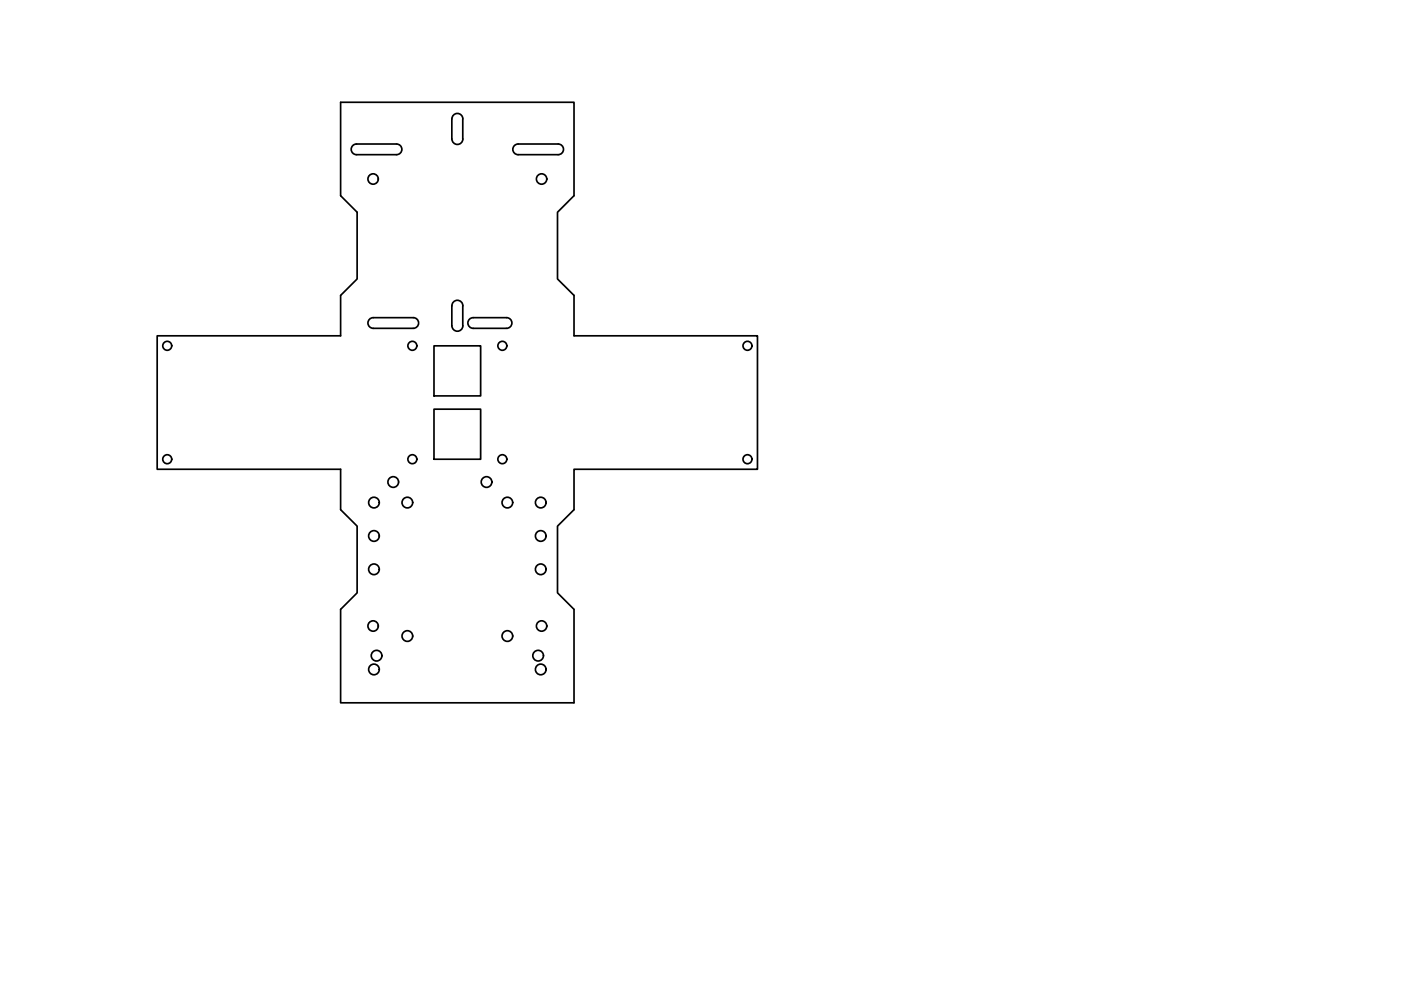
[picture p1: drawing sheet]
<svg xmlns="http://www.w3.org/2000/svg" width="420mm" height="297mm" viewBox="0 0 420 297" stroke-linecap="round" stroke-linejoin="round" font-family="sans-serif">
<!-- layer: Visible -->
<g fill="none" stroke="#000" stroke-width=".51">
<path d="M102.2 30.7h69.9v28l-4.9 4.9v20l4.9 4.9v12.2h55.1v40h-55.1v12.1l-4.9 4.9v20l4.9 5v28h-69.9v-28l4.9-5v-20l-4.9-4.9v-12.1h-55.1v-40h55.1v-12.2l4.9-4.9v-20l-4.9-4.9zM135.5 35.7v6M135.5 35.6a1.64 1.64 0 0 1 1.7-1.6 1.64 1.64 0 0 1 1.6 1.6M138.8 35.7v6a1.64 1.64 0 0 1-1.6 1.6 1.64 1.64 0 0 1-1.7-1.6M106 43.5l.9-.3h12a1.6 1.6 0 0 1 1.6 1.6 1.6 1.6 0 0 1-1.6 1.6h-12a1.6 1.6 0 0 1-1.5-1.1 1.6 1.6 0 0 1 .6-1.8zM155.4 43.2h12a1.6 1.6 0 0 1 1.6 1.6 1.6 1.6 0 0 1-1.6 1.6h-12M155.4 43.2a1.6 1.6 0 0 0-1.6 1.6 1.6 1.6 0 0 0 1.6 1.6M111 95.5l.9-.3h12a1.6 1.6 0 0 1 1.6 1.6 1.6 1.6 0 0 1-1.6 1.6h-12a1.6 1.6 0 0 1-1.5-1.1 1.6 1.6 0 0 1 .6-1.8zM135.5 91.7v5.9M135.5 91.6a1.64 1.64 0 0 1 1.7-1.6 1.64 1.64 0 0 1 1.6 1.6M138.8 91.7v5.9a1.64 1.64 0 0 1-1.6 1.7 1.64 1.64 0 0 1-1.7-1.7M140.6 95.9l.8-.6 .5-.1h10a1.6 1.6 0 0 1 1.6 1.6 1.6 1.6 0 0 1-1.6 1.6h-10a1.6 1.6 0 0 1-1.4-.9 1.6 1.6 0 0 1 .1-1.6z"/>
<path d="M130.2 103.7h13.9v15h-13.9zM130.2 122.6h13.9v15.1h-13.9z"/>
<circle cx="111.9" cy="53.7" r="1.56"/>
<circle cx="162.4" cy="53.7" r="1.56"/>
<circle cx="50.2" cy="103.6" r="1.34"/>
<circle cx="123.7" cy="103.6" r="1.34"/>
<circle cx="150.7" cy="103.6" r="1.34"/>
<circle cx="224.2" cy="103.6" r="1.34"/>
<circle cx="50.2" cy="137.6" r="1.34"/>
<circle cx="123.7" cy="137.6" r="1.34"/>
<circle cx="150.7" cy="137.6" r="1.34"/>
<circle cx="224.2" cy="137.6" r="1.34"/>
<circle cx="112.2" cy="150.6" r="1.6"/>
<circle cx="117.9" cy="144.5" r="1.6"/>
<circle cx="122.2" cy="150.6" r="1.6"/>
<circle cx="145.9" cy="144.5" r="1.6"/>
<circle cx="152.2" cy="150.6" r="1.6"/>
<circle cx="162.2" cy="150.6" r="1.6"/>
<circle cx="112.2" cy="160.7" r="1.6"/>
<circle cx="112.2" cy="170.6" r="1.6"/>
<circle cx="162.2" cy="160.7" r="1.6"/>
<circle cx="162.2" cy="170.6" r="1.6"/>
<circle cx="111.9" cy="187.6" r="1.56"/>
<circle cx="112.9" cy="196.5" r="1.6"/>
<circle cx="122.2" cy="190.6" r="1.6"/>
<circle cx="152.2" cy="190.6" r="1.6"/>
<circle cx="161.4" cy="196.5" r="1.6"/>
<circle cx="162.4" cy="187.6" r="1.56"/>
<circle cx="112.2" cy="200.7" r="1.6"/>
<circle cx="162.2" cy="200.7" r="1.6"/>
</g>
</svg>
